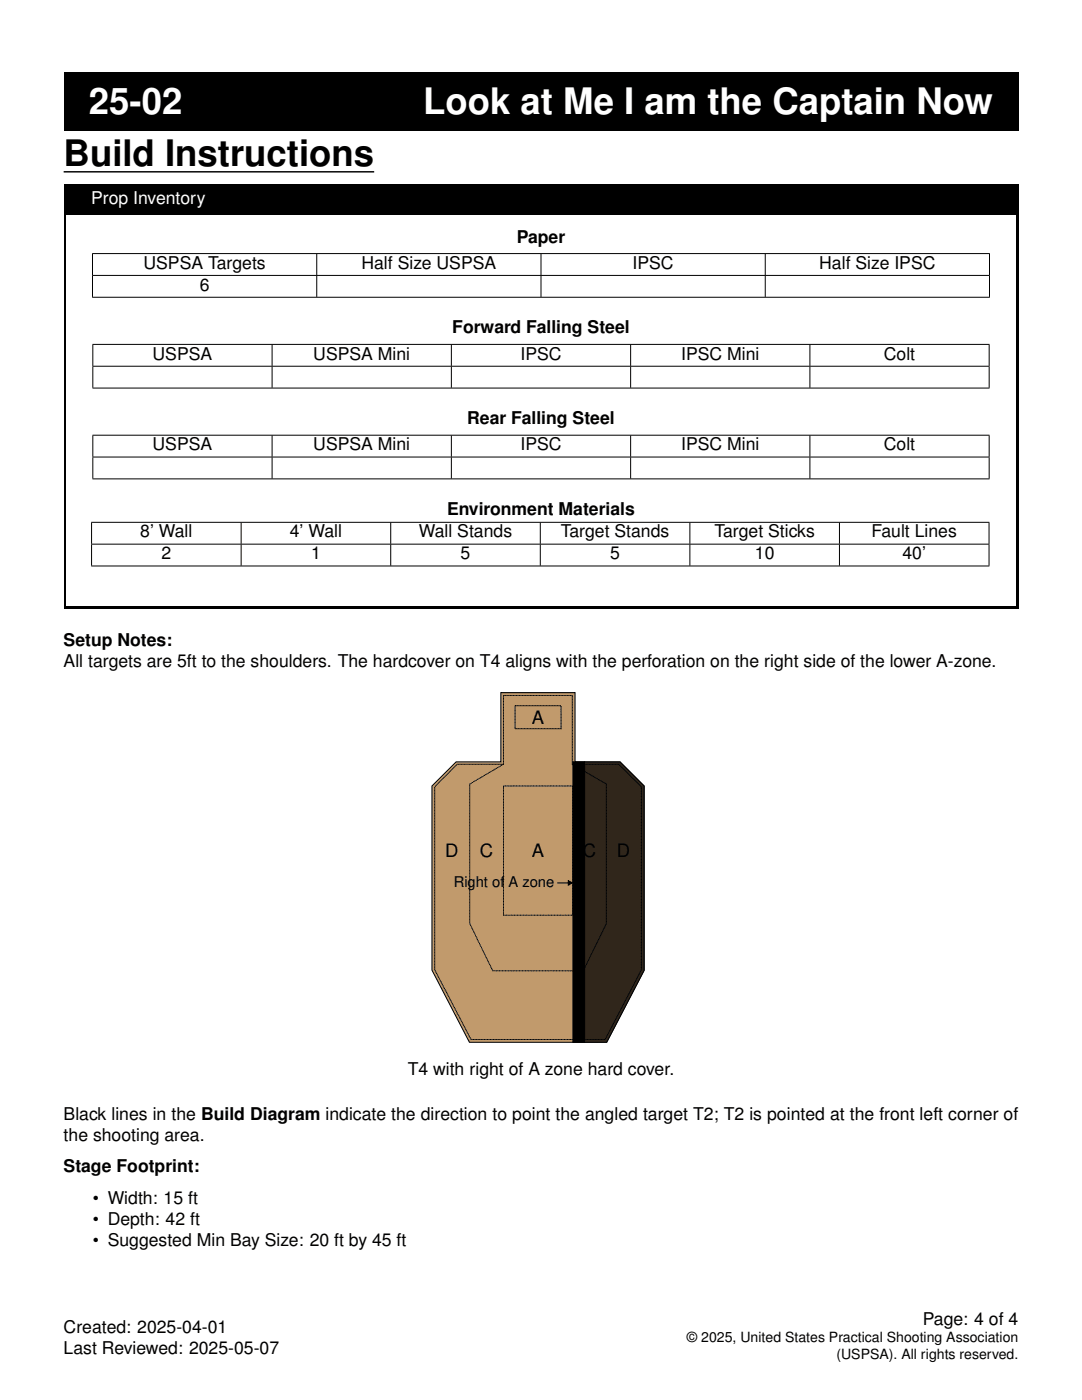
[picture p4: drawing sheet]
<svg xmlns="http://www.w3.org/2000/svg" width="216mm" height="279mm" viewBox="0 0 216 279" stroke-linecap="round" stroke-linejoin="round" font-family="sans-serif">
<defs><g id="words">
<g font-size="7.3" fill="#fff">
<text x="17.8" y="22.8">25-02</text>
<text x="84.4" y="22.8">Look at Me I am the Captain Now</text>
</g>
<text font-size="7.3" x="12.7" y="33.2">Build Instructions</text>
<g font-size="3.7">
<text x="106.1" y="144.5">A</text>
<text x="88.8" y="171.1">D</text>
<text x="95.8" y="171.1">C</text>
<text x="106.1" y="171.1">A</text>
<text x="116.3" y="171.1">C</text>
<text x="123.1" y="171.1">D</text>
</g>
<text font-size="3.5" fill="#fff" x="18.2" y="40.7">Prop Inventory</text>
<g font-size="3.5">
<text x="28.6" y="53.6">USPSA Targets</text>
<text x="72.1" y="53.6">Half Size USPSA</text>
<text x="103.1" y="48.5">Paper</text>
<text x="126.2" y="53.6">IPSC</text>
<text x="163.5" y="53.6">Half Size IPSC</text>
<text x="39.9" y="58">6</text>
<text x="30.5" y="71.8">USPSA</text>
<text x="62.5" y="71.8">USPSA Mini</text>
<text x="90.2" y="66.5">Forward Falling Steel</text>
<text x="103.8" y="71.8">IPSC</text>
<text x="135.9" y="71.8">IPSC Mini</text>
<text x="176.4" y="71.8">Colt</text>
<text x="30.5" y="89.9">USPSA</text>
<text x="62.5" y="89.9">USPSA Mini</text>
<text x="93.2" y="84.7">Rear Falling Steel</text>
<text x="103.8" y="89.9">IPSC</text>
<text x="135.9" y="89.9">IPSC Mini</text>
<text x="176.4" y="89.9">Colt</text>
<text x="28" y="107.3">8’ Wall</text>
<text x="57.8" y="107.3">4’ Wall</text>
<text x="83.6" y="107.3">Wall Stands</text>
<text x="89.2" y="102.8">Environment Materials</text>
<text x="111.9" y="107.3">Target Stands</text>
<text x="142.6" y="107.3">Target Sticks</text>
<text x="173.9" y="107.3">Fault Lines</text>
<text x="32.2" y="111.6">2</text>
<text x="62.1" y="111.6">1</text>
<text x="91.9" y="111.6">5</text>
<text x="121.8" y="111.6">5</text>
<text x="150.6" y="111.6">10</text>
<text x="180.1" y="111.6">40’</text>
<text x="12.7" y="129">Setup Notes:</text>
<text x="12.7" y="133.2">All targets are 5ft to the shoulders. The hardcover on T4 aligns with the perforation on the right side of the lower A-zone.</text>
<text x="81.3" y="214.5">T4 with right of A zone hard cover.</text>
<text x="12.7" y="223.4">Black lines in the Build Diagram indicate the direction to point the angled target T2; T2 is pointed at the front left corner of</text>
<text x="12.7" y="227.6">the shooting area.</text>
<text x="12.7" y="234">Stage Footprint:</text>
<text x="18.5" y="240.3">• Width: 15 ft</text>
<text x="18.5" y="244.5">• Depth: 42 ft</text>
<text x="18.5" y="248.7">• Suggested Min Bay Size: 20 ft by 45 ft</text>
<text x="12.7" y="266">Created: 2025-04-01</text>
<text x="184.2" y="264.5">Page: 4 of 4</text>
<text x="12.7" y="270.2">Last Reviewed: 2025-05-07</text>
</g>
<text font-size="3" x="90.5" y="177">Right of A zone</text>
<g font-size="2.8">
<text x="137.1" y="267.8">© 2025, United States Practical Shooting Association</text>
<text x="166.9" y="271.2">(USPSA). All rights reserved.</text>
</g>
</g></defs>
<path d="M12.7 14.4h190.5v11.6h-190.5z" fill="#404040"/>
<path d="M12.7 14.4h190.5v11.6h-190.5zM12.7 36.7h190.5v84.7h-190.5z" fill="#000"/>
<path d="M12.7 34.3h62" fill="none" stroke="#000" stroke-width=".29"/>
<path d="M13.2 43h189.5v77.9h-189.5z" fill="#fff"/>
<g fill="none" stroke="#000" stroke-width=".2">
<path d="M18.4 50.6h179.1M18.4 55h179.1M18.4 59.3h179.1M18.5 50.7v4.2M18.5 55v4.3M63.2 50.7v4.2M63.2 55v4.3M107.9 50.7v4.2M107.9 55v4.3M152.7 50.7v4.2M152.7 55v4.3M197.4 50.7v4.2"/>
<path d="M197.4 55v4.3M18.5 68.7h178.9M18.5 73.1h178.9M18.5 77.4h178.9M18.5 68.8v4.2M18.5 73.2v4.2M54.3 68.8v4.2M54.3 73.2v4.2M90.1 68.8v4.2M90.1 73.2v4.2M125.8 68.8v4.2M125.8 73.2v4.2"/>
<path d="M161.6 68.8v4.2M161.6 73.2v4.2M197.4 68.8v4.2M197.4 73.2v4.2M18.5 86.9h178.9M18.5 91.2h178.9M18.5 95.6h178.9M18.5 86.9v4.2M18.5 91.3v4.2M54.3 86.9v4.2M54.3 91.3v4.2M90.1 86.9v4.2"/>
<path d="M90.1 91.3v4.2M125.8 86.9v4.2M125.8 91.3v4.2M161.6 86.9v4.2M161.6 91.3v4.2M197.4 86.9v4.2M197.4 91.3v4.2M18.2 104.2h179.2M18.2 108.6h179.2M18.2 113h179.2M18.3 104.3v4.2M18.3 108.7v4.2"/>
<path d="M48.1 104.3v4.2M48.1 108.7v4.2M78 104.3v4.2M78 108.7v4.2M107.8 104.3v4.2M107.8 108.7v4.2M137.7 104.3v4.2M137.7 108.7v4.2M167.5 104.3v4.2M167.5 108.7v4.2M197.4 104.3v4.2M197.4 108.7v4.2"/>
</g>
<path d="M99.9 138.2h14.8v13.8h9l4.8 4.9v36.8l-7.4 14.3h-27.4l-7.5-14.4v-36.7l4.8-4.9h8.9z" fill="#c19a6c" stroke="#000" stroke-width=".2"/>
<path d="M100.5 138.8h13.7v13.7h9.2l4.6 4.5v36.5l-7.2 13.9h-26.8l-7.3-13.9v-36.5l4.5-4.5h9.3zM100.5 156.9h13.8v25.7h-13.8zM100.5 152.5l-6.8 4v27.8l4.6 9.4h18.1l4.6-9.4v-27.8l-6.8-4M102.8 140.8h9.2v4.6h-9.2z" fill="none" stroke="#000" stroke-width=".2" stroke-dasharray=".2 .1" stroke-linecap="butt"/>
<path d="M111.2 176.2h2.4" fill="none" stroke="#000" stroke-width=".2"/>
<path d="M113.4 175.7l.8 .5-.8 .5z" fill="#000" stroke="#000" stroke-width=".2"/>
<path d="M114.3 152h2.3v56h-2.3zM116.6 152h7.1l4.8 4.9v36.7l-7.4 14.4h-4.5z" fill="#000" stroke="#000" stroke-width=".2"/>
<use href="#words"/>
</svg>
